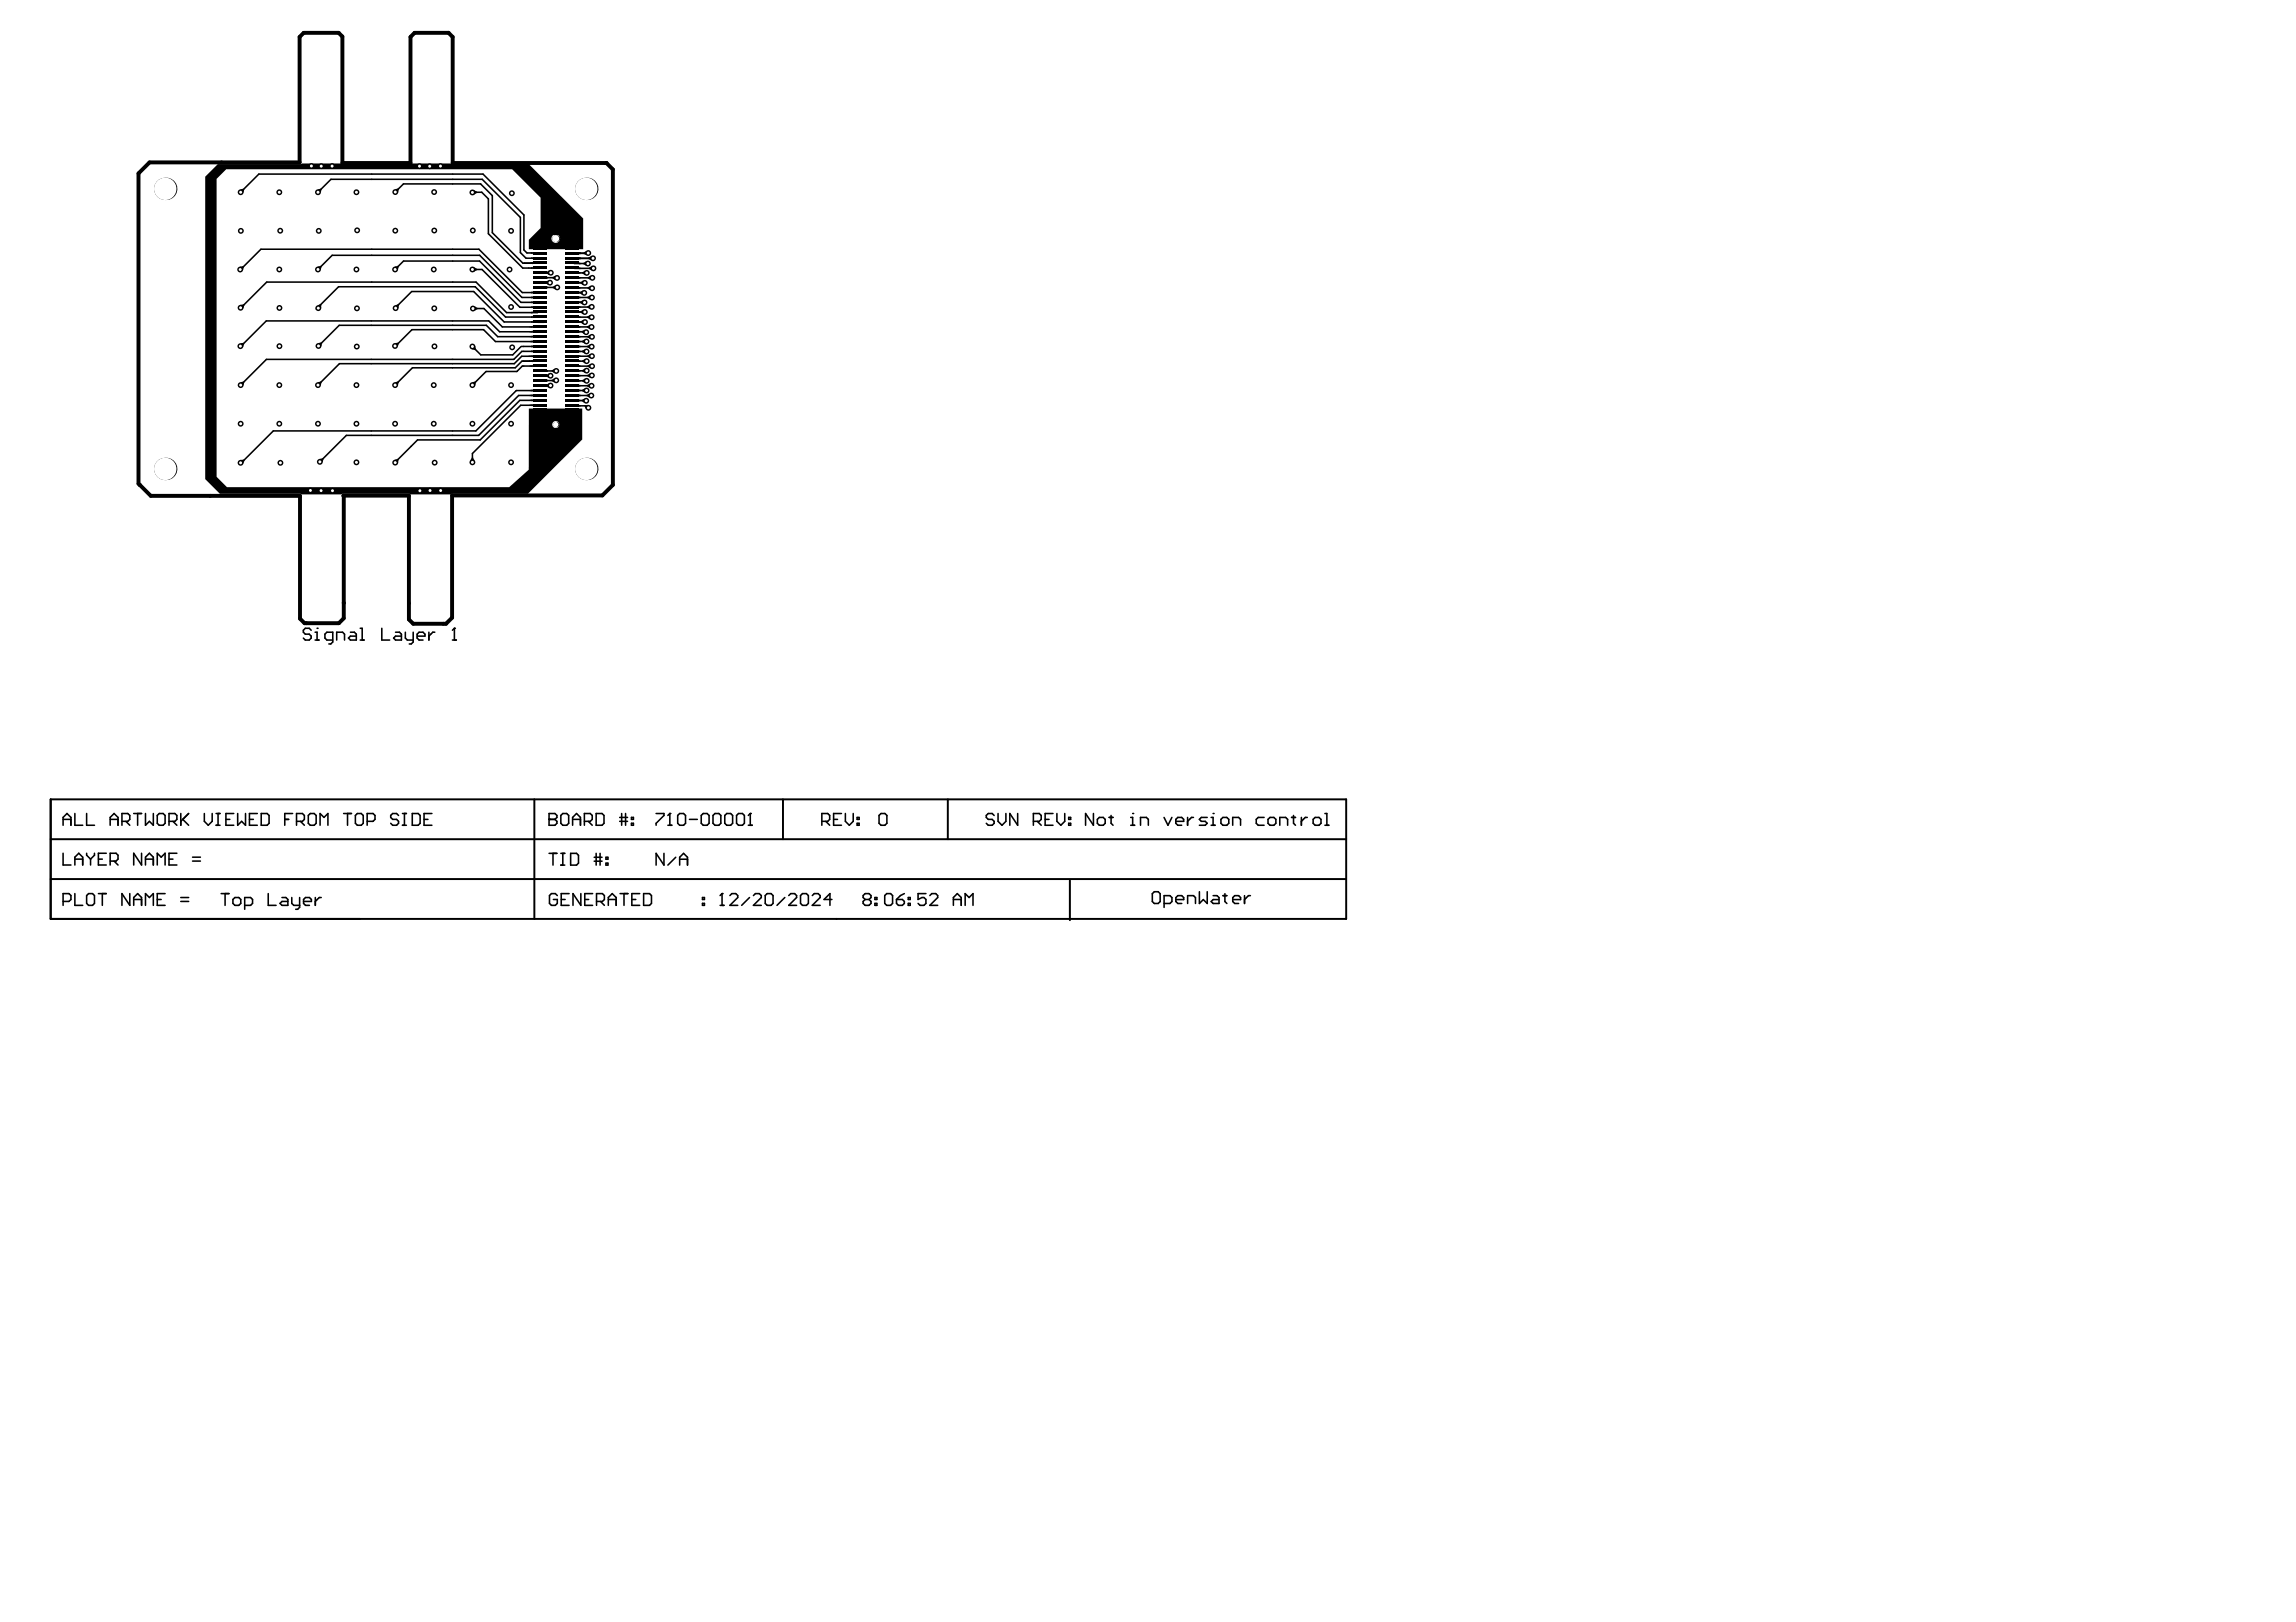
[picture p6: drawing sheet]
<svg xmlns="http://www.w3.org/2000/svg" width="297mm" height="210mm" viewBox="0 0 297 210" stroke-linecap="round" stroke-linejoin="round" font-family="sans-serif">
<path d="M17.9 22.4l1.4-1.4h19.5v-16.2l.5-.5h4.5l.5 .4v16.4h8.8v-16.3l.5-.6h4.4l.6 .6v16.3h19.9l.8 .8v40.9l-1.4 1.3h-19.4v15.8l-.8 .8h-4.2l-.6-.5v-16.1h-8.5l.1 15.9-.7 .6h-4.4l-.6-.5v-15.9h-19.3l-1.6-1.6zM78.5 21.1h.1M18.1 62.8h.1M44.5 78h.1" fill="none" stroke="#000" stroke-width=".51"/>
<path d="M74.2 33.4h2.5M76.1 32.7l-1.9 .1M6.5 108.6h167.7M6.5 113.8h167.6M6.6 103.4h167.6v15.5h-167.7zM69.1 103.4v15.5M101.3 103.4v5.2M122.6 103.4v5.2M138.4 113.9v5.2" fill="none" stroke="#000" stroke-width=".25"/>
<g fill="none" stroke="#000" stroke-width=".2">
<path d="M31.1 34.9l2.7-2.6h28.2l5.6 5.6h2M31.1 24.9l2.4-2.4h29l5.3 5.3v4.5l.4 .4 1.4 .1M31.1 39.9l3.4-3.4h27.1l3.9 4 4.1-.1M40.9 40l2.9-2.9h17.7l3.9 3.9h4.2M41.1 34.9l1.9-1.9h19.1l5.4 5.5h2.1M41.1 24.9l1.7-1.7h19.6l4.9 4.9v4.6l.7 .7h1.6M51.1 39.9l2.2-2.2h8l3.9 4h4.4M51.1 34.9l1.1-1.1h9.8l5.4 5.3h2.2M51.1 24.9l1.1-1.1h10l1.5 1.5v4.8l3.9 4h2M61.1 24.9h1.2l.9 .8v4.5l4.4 4.5h2M61.1 34.9h1.3l4.9 4.9h2.3M61.2 39.9h1.4l2.4 2.4h4.6"/>
<path d="M69.6 35.3h1.7M69.8 35.9l2.3 .1M72.1 37.2h-2.5M72.1 37.2h.1M74.2 36h.1M74.2 35.3h1.7M74.2 36h2.4M74.2 38.5h.1M74.3 39.1h1.3M74.3 37.2l2.3 .1M74.3 37.9h1.3M74.3 37.9h.1"/>
<path d="M74.3 36.6h1.4M74.3 38.5h2.3M74.3 34.7h2.5M74.3 34.1h1.8M75.6 39.1h.1M76.6 39.7h-2.3M76.6 38.5h.1M76.6 36h.1M61.1 44.8l1.1 1.1h4.1l1.1-1M67.4 44.8h2.2M69.6 41.7h.8M69.6 42.9h-5l-1.4-1.4h-28.8l-3.3 3.3"/>
<path d="M69.6 51.2h-2.5l-5.2 5.1h-17.1l-3.4 3.5M69.6 47.4h-2l-.7 .7h-4l-1.8 1.7M69.6 46.1h-2.1l-1 1h-22.6l-2.8 2.7M69.6 43.6h-5.2l-1.5-1.5h-19l-2.8 2.7M69.6 46.7h-2.1l-.8 .9h-13.3l-2.3 2.2M69.6 45.5h-2.1l-1 1h-32l-3.4 3.3M69.6 52.4h-2.2l-6.3 6.3v1.1M69.6 51.8h-2.3l-5.2 5.1h-8.1l-2.9 2.9M69.6 50.5h-2.8l-5.2 5.3h-26.2l-4.2 4.1h-.1M69.6 44.2h-5.5l-1.5-1.5h-9.3l-2.2 2.1M69.6 42.3h.1M69.6 49.9h1.6"/>
<path d="M69.6 48h2.4M69.6 48.6h1.6M72 49.2l-2.4 .1M74 41.6l1.7 .1M74 42.9l1.8 .1M74.2 51.8l1.6 .1M74.2 49.9h.1M74.2 47.4h2.4M74.2 44.8l2.4 .1M74.2 49.3h1.7M74.2 46.7h.1M74.2 45.5h1.7"/>
<path d="M74.2 52.4l.1 .1h1.4l.3 .3h.1M74.2 46.7h1.7M74.2 46.1h2.4M74.2 46.1h.1M74.2 42.3h2.3M74.2 49.9h2.3M74.3 43.6h2.3M74.3 51.2h.1M74.3 51.2h-.1M74.3 40.4h.1M74.3 40.4h1.4M74.3 51.2h2.2"/>
<path d="M74.3 41l2.3 .1M74.3 41v.1M75.7 40.4h.1M75.9 44.2h-1.7M75.9 45.5h.1M75.9 44.2h.1M75.9 50.5l-1.6 .1M75.9 49.3h.1M75.9 46.7h.1M75.9 48h-1.7M76.5 42.3h.1M76.6 48.6h-2.4"/>
<path d="M76.6 46.1h.1M76.6 47.4h.1M40.3 81.6l-.3-.3h-.5l-.3 .3v.2l.3 .3h.5l.3 .2v.3l-.3 .2h-.5l-.3-.2M40.8 82.8h.5M40.8 81.8h.2v1M41 81.3h.1M43.1 82.8h-.8l-.3-.2v-.5l.3-.3h.8v1.3l-.3 .2h-.3M43.6 82.8v-1h.7l.3 .3v.7M45.3 81.8h.5l.3 .3v.7h-.8l-.2-.2 .2-.3h.8M46.6 81.3h.3v1.5M46.6 82.8h.5M49.4 81.3v1.5h1"/>
<path d="M51.2 81.8h.5l.2 .3v.7h-.7l-.3-.2 .3-.3h.7M52.4 81.8v.8l.3 .2h.8M53.5 81.8v1.3l-.3 .2h-.3M54 82.3h1v-.2l-.3-.3h-.5l-.2 .3v.5l.2 .2h.5M55.5 81.8v1M56.2 81.8h-.2l-.5 .5M58.5 82.8h.5M58.8 81.3h.1M58.8 81.3v1.5M58.8 81.3l-.3 .3M8.2 106h1M8.2 116.7h.7l.3-.3v-.5l-.3-.3h-.7v1.6"/>
<path d="M8.2 106.8v-1l.5-.5 .5 .5v1M8.2 110.4v1.5h1M9.7 105.3v1.5h1M9.7 115.6v1.6h1M9.7 111.9v-1l.5-.5 .5 .5v1M9.7 111.2h1M11.2 105.3v1.5h1M11.2 115.9l.3-.3h.5l.2 .3v1l-.2 .3h-.5l-.3-.3zM11.2 110.4v.3l.5 .5M11.7 111.2v.7M12.2 110.4v.3l-.5 .5M12.7 115.6h1"/>
<path d="M12.7 111.2h.5M13.2 115.6v1.6M13.7 110.4h-1v1.5h1M14.3 106h1M14.3 106.8v-1l.5-.5 .5 .5v1M14.3 111.4h.7l.3-.2v-.5l-.3-.3h-.7v1.5M14.8 111.4l.5 .5M15.8 106.3h.7l.3-.3v-.5l-.3-.2h-.7v1.5M16.3 106.3l.5 .5M16.8 115.6v1.6l-1-1.6v1.6M17.3 105.3h1M17.3 116.4h1"/>
<path d="M17.3 117.2v-1.1l.5-.5 .5 .5v1.1M17.8 105.3v1.5M18.3 110.4v1.5l-1-1.5v1.5M18.8 105.3v1.5l.5-.5 .5 .5v-1.5M18.8 111.9v-1l.5-.5 .5 .5v1M18.8 117.2v-1.6l.5 .5 .5-.5v1.6M18.8 111.2h1M20.3 105.5l.3-.2h.5l.3 .2v1l-.3 .3h-.5l-.3-.3zM20.3 116.4h.6M20.3 111.9v-1.5l.6 .5 .5-.5v1.5M21.4 115.6h-1.1v1.6h1.1M21.9 106.3h.7l.3-.3v-.5l-.3-.2h-.7v1.5"/>
<path d="M21.9 111.2h.5M22.4 106.3l.5 .5M22.9 110.4h-1v1.5h1M23.4 116.1h1M23.4 116.7h1M23.4 105.3v1.5M23.6 106l.8 .8M24.4 105.3l-1 1M24.9 111.4h1M24.9 110.9h1M26.4 105.3v1l.5 .5 .6-.5v-1M28 106.8h.5"/>
<path d="M28 105.3h.5M28.2 105.3v1.5M28.6 115.6h1M29.1 115.6v1.6M29.2 106h.5M30.1 116.4l.3-.3h.5l.2 .3v.5l-.2 .3h-.5l-.3-.3zM30.2 105.3h-1v1.5h1M30.7 105.3v1.5l.6-.5 .5 .5v-1.5M31.7 117.2h.7l.3-.3v-.5l-.3-.3h-.7v1.6M32.3 106h.5M33.3 105.3h-1v1.5h1M33.8 105.3h.8l.2 .2v1l-.2 .3h-.8z"/>
<path d="M34.7 115.6v1.6h1M36.5 116.1h.5l.2 .3v.8h-.7l-.3-.3 .3-.2h.7M36.8 106h.5M37.7 116.1v.8l.3 .3h.8M37.9 105.3h-1.1v1.5M38.4 106.3h.7l.3-.3v-.5l-.3-.2h-.7v1.5M38.8 116.1v1.3l-.3 .3h-.2M38.9 106.3l.5 .5M39.3 116.7h1v-.3l-.3-.3h-.5l-.2 .3v.5l.2 .3h.5M39.9 105.5l.2-.2h.5l.3 .2v1l-.3 .3h-.5l-.2-.3zM40.8 116.1v1.1M41.4 106.8v-1.5l.5 .5 .5-.5v1.5"/>
<path d="M41.6 116.1h-.3l-.5 .6M44.5 105.3h1M45 105.3v1.5M46 105.5l.2-.2h.5l.3 .2v1l-.3 .3h-.5l-.2-.3zM47.5 106.3h.8l.2-.3v-.5l-.2-.2h-.8v1.5M51.6 105.5l-.3-.2h-.5l-.3 .2v.3l.3 .2h.5l.3 .3v.2l-.3 .3h-.5l-.3-.3M52.1 106.8h.5M52.1 105.3h.5M52.3 105.3v1.5M53.3 105.3h.8l.3 .2v1l-.3 .3h-.8zM54.9 106h.5M55.9 105.3h-1v1.5h1"/>
<path d="M71 106h.1M71 105.3h.8l.2 .2v.3l-.2 .2 .2 .3v.2l-.2 .3h-.8zM71 106h.8M71 110.4h1M71.5 110.4v1.6M72.1 115.9l-.3-.3h-.5l-.2 .3v1l.2 .3h.5l.3-.3v-.5h-.5M72.6 105.5l.2-.2h.5l.3 .2v1l-.3 .3h-.5l-.2-.3zM72.6 112h.5M72.6 110.4h.5M72.6 116.4h.5M72.8 110.4v1.6M73.6 115.6h-1v1.6h1"/>
<path d="M73.8 110.4h.8l.2 .3v1l-.2 .3h-.8zM74.1 106h1M74.1 106.8v-1l.5-.5 .5 .5v1M75.1 115.6v1.6l-1-1.6v1.6M75.6 106.3h.8l.2-.3v-.5l-.2-.2h-.8v1.5M75.7 116.4h.5M76.1 106.3l.5 .5M76.7 115.6h-1v1.6h1M76.9 110.9h1M76.9 111.4h1M77.1 105.3h.8l.2 .2v1l-.2 .3h-.8zM77.1 110.4v1.6"/>
<path d="M77.2 116.7h.7l.3-.3v-.5l-.3-.3h-.7v1.6M77.6 110.4v1.6M77.7 116.7l.5 .5M78.4 111.7h.2v.3h-.2zM78.4 110.9h.2v.3h-.2zM78.7 116.4h1M78.7 117.2v-1.1l.5-.5 .5 .5v1.1M80.2 105.8h1M80.2 106.3h1M80.2 115.6h1M80.4 105.3v1.5M80.7 115.6v1.6"/>
<path d="M80.9 105.3v1.5M81.7 106.5h.2v.3h-.2zM81.7 105.8h.2v.2h-.2zM81.7 116.4h.6M82.8 115.6h-1.1v1.6h1.1M83.3 115.6h.7l.3 .3v1l-.3 .3h-.7zM84.9 105.3h1v.2l-1 1v.3M85.9 110.4v1.6l-1-1.6v1.6M86.4 106.8h.5M86.7 105.3h.1M86.7 105.3v1.5M86.7 105.3l-.3 .2"/>
<path d="M87.4 110.9l-1 1.1M87.7 105.5l.2-.2h.5l.3 .2v1l-.3 .3h-.5l-.2-.3zM87.9 111.2h1M87.9 112v-1.1l.5-.5 .5 .5v1.1M89.2 106h1M90.7 105.5l.3-.2h.5l.2 .2v1l-.2 .3h-.5l-.3-.3zM90.9 116.9h.2v.3h-.2zM90.9 116.1h.2v.3h-.2zM92.2 105.5l.3-.2h.5l.3 .2v1l-.3 .3h-.5l-.3-.3zM93.2 117.2h.5M93.4 115.6h.1M93.4 115.6v1.6"/>
<path d="M93.4 115.6l-.2 .3M93.8 105.5l.2-.2h.5l.3 .2v1l-.3 .3h-.5l-.2-.3zM94.4 115.9l.3-.3h.5l.2 .3v.2l-1 1.1h1M95.3 105.5l.2-.2h.6l.2 .2v1l-.2 .3h-.6l-.2-.3zM96.8 106.8h.5M97 116.1l-1 1.1M97.1 105.3h.1M97.1 105.3v1.5M97.1 105.3l-.3 .2M97.5 115.9l.2-.3h.5l.3 .3v.2l-1 1.1h1M99 115.9l.3-.3h.5l.2 .3v1l-.2 .3h-.5l-.3-.3zM101.5 116.1l-1 1.1"/>
<path d="M102 115.9l.3-.3h.5l.3 .3v.2l-1.1 1.1h1.1M103.6 115.9l.2-.3h.5l.3 .3v1l-.3 .3h-.5l-.2-.3zM105.1 115.9l.2-.3h.5l.3 .3v.2l-1 1.1h1M106.3 106.3h.8l.2-.3v-.5l-.2-.2h-.8v1.5M106.8 106.3l.5 .5M107.6 116.4h-1l.8-.8v1.6M107.8 106h.6M108.9 105.3h-1.1v1.5h1.1M109.4 105.3v1l.5 .5 .5-.5v-1M110.9 106.5h.2v.3h-.2zM110.9 105.8h.2v.2h-.2zM111.9 116.4l-.2-.3v-.2l.2-.3h.5l.3 .3v.2l-.3 .3"/>
<path d="M111.9 116.4l-.2 .3v.2l.2 .3h.5l.3-.3v-.2l-.3-.3M111.9 116.4h.5M113.2 116.9h.2v.3h-.2zM113.2 116.1h.2v.3h-.2zM113.7 105.5l.3-.2h.5l.2 .2v1l-.2 .3h-.5l-.3-.3zM114.5 115.9l.2-.3h.5l.3 .3v1l-.3 .3h-.5l-.2-.3zM116 116.4h.7l.3 .3v.2l-.3 .3h-.5l-.2-.3zM117 115.6l-.5 .3-.5 .5M117.5 116.9h.3v.3h-.3zM117.5 116.1h.3v.3h-.3zM119.8 115.6h-1v.8l.5-.3h.2l.3 .3v.5l-.3 .3h-.5l-.2-.3M120.3 115.9l.2-.3h.6l.2 .3v.2l-1 1.1h1"/>
<path d="M123.3 116.4h1.1M123.3 117.2v-1.1l.5-.5 .6 .5v1.1M124.9 117.2v-1.6l.5 .5 .5-.5v1.6M128.6 105.5l-.2-.2h-.5l-.3 .2v.3l.3 .2h.5l.2 .3v.2l-.2 .3h-.5l-.3-.3M129.1 105.3v1l.5 .5 .5-.5v-1M131.7 105.3v1.5l-1.1-1.5v1.5M133.7 106.3h.8l.2-.3v-.5l-.2-.2h-.8v1.5M134.2 106.3l.5 .5M135.2 106h.5M136.2 105.3h-1v1.5h1M136.7 105.3v1l.5 .5 .5-.5v-1M138.3 106.5h.2v.3h-.2z"/>
<path d="M138.3 105.8h.2v.2h-.2zM141.5 105.3v1.5l-1.1-1.5v1.5M142 106l.2-.2h.5l.3 .2v.5l-.3 .3h-.5l-.2-.3zM143.5 105.8h.5M143.7 105.5v1l.3 .3M146.3 106.8h.5M146.3 105.8h.2v1M146.5 105.3h.1M147.6 106.8v-1h.7l.3 .2v.8M149.3 115.4h.5l.3 .3v1l-.3 .2h-.5l-.2-.2v-1zM150.6 105.8l.5 1 .5-1M150.6 116.9h.8l.2-.2v-.5l-.2-.3h-.8v1.5"/>
<path d="M152.1 106.3h1v-.3l-.2-.2h-.5l-.3 .2v.5l.3 .3h.5M152.1 116.4h1v-.2l-.2-.3h-.5l-.3 .3v.5l.3 .2h.5M153.6 105.8v1M153.6 116.9v-1h.8l.3 .3v.7M154.4 105.8h-.3l-.5 .5M155.2 115.4v1.5l.5-.5 .5 .5v-1.5M156.2 105.8h-.8l-.2 .2 .2 .3h.5l.3 .2-.3 .3h-.7M156.7 106.8h.5M156.7 105.8h.2v1M156.9 105.3h.1M156.9 115.9h.6l.2 .3v.7h-.8l-.2-.2 .2-.3h.8M158.2 105.8h.5l.3 .2v.5l-.3 .3h-.5l-.2-.3v-.5z"/>
<path d="M158.2 115.9h.5M158.5 115.7v1l.2 .2M159.5 106.8v-1h.7l.3 .2v.8M159.5 116.4h1v-.2l-.3-.3h-.5l-.2 .3v.5l.2 .2h.5M161 115.9v1M161.8 115.9h-.3l-.5 .5M163.5 105.8h-.7l-.3 .2v.5l.3 .3h.7M164 106l.3-.2h.5l.3 .2v.5l-.3 .3h-.5l-.3-.3zM165.6 106.8v-1h.7l.3 .2v.8M167.1 105.8h.5M167.3 105.5v1l.3 .3M168.4 105.8v1"/>
<path d="M169.1 105.8h-.2l-.5 .5M169.9 106l.2-.2h.5l.3 .2v.5l-.3 .3h-.5l-.2-.3zM171.4 106.8h.5M171.4 105.3h.3v1.5"/>
</g>
<g fill="#000">
<path d="M31 34.5l.5-.1 .1 .2-.2 .4zM31.1 24.5l.4-.1 .1 .1-.1 .4zM31.1 39.4h.4l.1 .1-.1 .4zM41.1 39.5l.3-.2 .2 .1v.5zM41.1 24.5l.4-.1 .1 .1-.1 .4zM41.1 34.5l.4-.1 .1 .1-.1 .4zM51.1 34.5l.4-.1 .1 .1-.1 .4zM51.1 24.5l.4-.1 .1 .1-.1 .4zM51.1 39.5l.4-.1 .1 .1v.4zM61.3 34.6l.4 .2v.2l-.4 .2zM61.3 24.6l.4 .2v.2l-.3 .2zM68.7 33.3l.2-.1v.4l-.2-.1z"/>
<path d="M68.7 34l.2-.1v.3h-.2zM68.7 37.8l.2-.1v.3h-.2zM68.7 38.4l.2-.1v.3h-.2zM68.7 39l.2-.1v.4l-.2-.1zM68.7 39.7l.2-.1v.3h-.2zM68.7 32.6h.2v.3l-.2-.1zM68.7 34.6l.2-.1v.3h-.2zM70.5 36.5l.4-.2v.6l-.4-.3zM70.7 35.2l.3-.2v.6l-.3-.2zM70.7 36.5h.1l-.1 .2zM70.7 35.1l.2 .1v.2l-.2 .1zM70.7 35.8h.2v.2l-.2 .1z"/>
<path d="M70.7 37l.2 .1v.2l-.2 .1zM71.5 35.8l.4-.1-.1 .6-.3-.3zM71.5 37.1l.4-.2v.6l-.4-.2zM75 37.8l.4-.2-.1 .6-.3-.2zM75 39l.4-.2v.6l-.4-.2zM75.1 36.5l.3-.2v.6l-.3-.2zM74.9 33.9l.2 .1v.2h-.2zM74.9 34.5l.2 .1v.2h-.2zM74.9 35.1l.2 .1v.2l-.2 .1zM74.9 35.8l.2 .1v.2h-.2zM74.9 36.4l.2 .1v.2h-.2zM74.9 37.1l.2 .1v.2h-.2z"/>
<path d="M74.9 37.7l.2 .1v.2h-.2zM74.9 38.3l.2 .1v.2h-.2zM74.9 38.9l.2 .1v.2l-.2 .1zM74.9 39.6h.2v.2l-.2 .1zM74.9 32.6h.2v.3h-.2zM74.9 33.2l.2 .1v.3h-.2zM75.3 35.2l.4-.2v.6l-.4-.2zM75.5 34l.3-.2v.6l-.3-.2zM75.5 32.6l.4-.2v.7l-.4-.2zM76 39.6l.3-.2v.6l-.3-.2zM76 38.4l.4-.2-.1 .6-.3-.2zM76 37.2l.4-.2v.6l-.4-.2z"/>
<path d="M76 35.9l.4-.2v.6l-.4-.2zM76.1 33.3l.4-.2v.6l-.4-.1zM76.2 34.6l.3-.2v.6l-.3-.2zM31.1 44.4l.4-.1 .1 .2-.1 .4zM31.1 49.5l.4-.2 .1 .2-.1 .4zM31.1 59.5l.4-.1 .1 .2-.1 .4zM41.1 49.5l.4-.2 .1 .2-.1 .4zM41.2 44.4l.4-.1 .1 .1-.1 .4zM41.3 59.4l.4-.1 .2 .1-.1 .4zM51.1 59.5l.3-.1 .2 .1-.1 .4zM51.1 49.5l.4-.2 .1 .2-.1 .4zM51.1 44.4l.4-.1 .1 .2-.1 .4z"/>
<path d="M61 59.2h.2l.2 .4h-.6zM61.1 45.2l.4-.4 .1 .4-.1 .1zM61.1 49.5l.4-.2 .1 .2-.1 .4zM61.4 39.6l.4 .2v.2l-.4 .2zM68.7 40.4l.2-.1v.2l-.2 .1zM68.7 40.9l.2-.1v.4l-.2-.1zM68.7 41.6l.2-.1v.3h-.2zM68.7 42.2l.2-.1v.3h-.2zM68.7 42.8l.2-.1v.4l-.2-.1zM68.7 43.5l.2-.1v.3h-.2zM68.7 44.1l.2-.1v.3h-.2zM68.7 44.7l.2-.1v.4l-.2-.1z"/>
<path d="M68.7 45.4l.2-.1v.3h-.2zM68.7 46l.2-.1v.3h-.2zM68.7 46.6l.2-.1v.4l-.2-.1zM68.7 47.3l.2-.1v.3h-.2zM68.7 50.4l.2-.1v.4l-.2-.1zM68.7 51.1l.2-.1v.3h-.2zM68.7 51.7l.2-.1v.4l-.2-.1zM68.7 52.3l.2-.1v.4l-.2-.1zM70.6 49.8l.4-.2v.6l-.4-.2zM70.6 48.5l.4-.2v.6l-.4-.2zM70.7 47.8l.2 .1v.2l-.2 .1zM70.7 48.4l.2 .1v.2l-.2 .1z"/>
<path d="M70.7 49.1h.2v.2l-.2 .1zM70.7 49.7l.2 .1v.2l-.2 .1zM71.4 49.1l.3-.2v.6l-.3-.2zM71.4 47.9l.3-.2v.6l-.3-.2zM75.1 40.3l.3-.2v.6l-.3-.2zM75.1 41.6l.4-.2-.1 .6-.3-.2zM74.9 40.2l.2 .1v.2h-.2zM74.9 40.8l.2 .1v.2l-.2 .1zM74.9 41.5l.2 .1v.2h-.2zM74.9 42.1l.2 .1v.2h-.2zM74.9 42.7l.2 .1v.2l-.2 .1zM74.9 43.4l.2 .1v.2h-.2z"/>
<path d="M74.9 44l.2 .1v.2h-.2zM74.9 44.6l.2 .1v.2l-.2 .1zM74.9 45.3l.2 .1v.2h-.2zM74.9 45.9l.2 .1v.2h-.2zM74.9 46.5l.2 .1v.2l-.2 .1zM74.9 47.2l.2 .1v.2h-.2zM74.9 47.8l.2 .1v.2l-.2 .1zM74.9 48.4l.2 .1v.2l-.2 .1zM74.9 49.1l.2 .1v.2h-.2zM74.9 49.7l.2 .1v.2l-.2 .1zM74.9 50.3l.2 .1v.2l-.2 .1zM74.9 51l.2 .1v.2h-.2z"/>
<path d="M74.9 51.6l.2 .1v.2l-.2 .1zM74.9 52.3l.2 .1v.2h-.2zM75.3 51.7l.3-.2v.7l-.4-.3zM75.3 42.8l.3-.1v.6l-.4-.3zM75.3 44.1l.3-.2 .1 .6-.4-.2zM75.3 50.4l.4-.2v.6l-.4-.2zM75.3 45.4l.4-.2v.6l-.4-.2zM75.3 47.9l.4-.2v.6l-.4-.2zM75.3 46.6l.4-.2v.6l-.4-.2zM75.3 49.2l.4-.2v.6l-.4-.2zM75.8 52.4h.3l-.3 .5-.2-.3zM75.9 51.1l.4-.2v.6l-.4-.2z"/>
<path d="M75.9 49.8l.4-.2v.6l-.4-.2zM75.9 42.2l.4-.2v.6l-.4-.2zM76 40.9l.3-.2v.7l-.3-.3zM76 44.7l.3-.1v.6l-.3-.3zM76 48.5l.3-.2 .1 .6-.4-.2zM76 46l.3-.2 .1 .6-.4-.2zM76 43.5l.4-.2-.1 .6-.3-.2zM76 47.3l.4-.2v.6l-.4-.2z"/>
<path d="M26.6 22.9l1.6-1.7h10.7h.2h5h.2h8.7h.2h15.2l7 7.1v4h-7v-1.3l1.5-1.5v-3.9l-3.6-3.7h-37l-1.3 1.2v38.6l1.4 1.3h36.5l2.5-2.2v-7.9h6.9v4l-7 7h-9.9l-.1 .1h-5.2l-.2-.1h-8.6l-.1 .1-15.7-.1-1.9-1.9zM71.3 30.9a.6 .6 0 0 0 1.2 0 .6 .6 0 0 0-1.2 0zM71.4 54.9a.5 .5 0 0 0 1 0 .5 .5 0 0 0-1 0z"/>
<circle cx="75.7" cy="41.7" r=".38"/>
</g>
<g fill="none" stroke="#000" stroke-width=".13">
<path d="M69.6 35.3h.1M69.6 36.6h1.6M74.2 37.2h.1M74.2 34.1h.1M74.2 34.7h.1M74.2 36h.1M74.2 35.3h.1M74.2 38.5h.1M74.3 39.7l-.1 .1M69.6 49.3h.1M69.6 49.9h.1M69.6 48h.1"/>
<path d="M69.6 48.6h.1M74.2 51.2h.1M74.2 50.5l.1 .1M74.2 43.6h.1M74.2 42.3h.1M74.2 41l.1 .1"/>
</g>
<path d="M74.2 32.8h.1M74.2 33.4h.1" fill="none" stroke="#000" stroke-width=".15"/>
<circle cx="75.7" cy="41.7" r=".19" fill="#fff"/>
<circle cx="75.7" cy="40.4" r=".38" fill="#000"/>
<circle cx="75.7" cy="40.4" r=".19" fill="#fff"/>
<circle cx="75.6" cy="39.1" r=".38" fill="#000"/>
<circle cx="75.6" cy="39.1" r=".19" fill="#fff"/>
<circle cx="75.6" cy="37.9" r=".38" fill="#000"/>
<circle cx="75.6" cy="37.9" r=".19" fill="#fff"/>
<circle cx="75.7" cy="36.6" r=".38" fill="#000"/>
<circle cx="75.7" cy="36.6" r=".19" fill="#fff"/>
<circle cx="71.2" cy="36.6" r=".38" fill="#000"/>
<circle cx="71.2" cy="36.6" r=".19" fill="#fff"/>
<circle cx="72.1" cy="36" r=".38" fill="#000"/>
<circle cx="72.1" cy="36" r=".19" fill="#fff"/>
<circle cx="72.1" cy="37.2" r=".38" fill="#000"/>
<circle cx="72.1" cy="37.2" r=".19" fill="#fff"/>
<circle cx="40.2" cy="63.5" r=".38" fill="#000"/>
<circle cx="40.2" cy="63.5" r=".19" fill="#fff"/>
<circle cx="57" cy="63.5" r=".38" fill="#000"/>
<circle cx="57" cy="63.5" r=".19" fill="#fff"/>
<circle cx="55.6" cy="63.5" r=".38" fill="#000"/>
<circle cx="55.6" cy="63.5" r=".19" fill="#fff"/>
<circle cx="54.3" cy="63.5" r=".38" fill="#000"/>
<circle cx="54.3" cy="63.5" r=".19" fill="#fff"/>
<circle cx="43" cy="63.5" r=".38" fill="#000"/>
<circle cx="43" cy="63.5" r=".19" fill="#fff"/>
<circle cx="41.5" cy="63.5" r=".38" fill="#000"/>
<circle cx="41.5" cy="63.5" r=".19" fill="#fff"/>
<circle cx="57" cy="21.5" r=".38" fill="#000"/>
<circle cx="57" cy="21.5" r=".19" fill="#fff"/>
<circle cx="55.6" cy="21.5" r=".38" fill="#000"/>
<circle cx="55.6" cy="21.5" r=".19" fill="#fff"/>
<circle cx="54.3" cy="21.5" r=".38" fill="#000"/>
<circle cx="54.3" cy="21.5" r=".19" fill="#fff"/>
<circle cx="43" cy="21.5" r=".38" fill="#000"/>
<circle cx="43" cy="21.5" r=".19" fill="#fff"/>
<circle cx="41.6" cy="21.5" r=".38" fill="#000"/>
<circle cx="41.6" cy="21.5" r=".19" fill="#fff"/>
<circle cx="40.3" cy="21.5" r=".38" fill="#000"/>
<circle cx="40.3" cy="21.5" r=".19" fill="#fff"/>
<circle cx="76.6" cy="36" r=".38" fill="#000"/>
<circle cx="76.6" cy="36" r=".19" fill="#fff"/>
<circle cx="72" cy="49.2" r=".38" fill="#000"/>
<circle cx="72" cy="49.2" r=".19" fill="#fff"/>
<circle cx="72" cy="48" r=".38" fill="#000"/>
<circle cx="72" cy="48" r=".19" fill="#fff"/>
<circle cx="75.8" cy="51.9" r=".38" fill="#000"/>
<circle cx="75.8" cy="51.9" r=".19" fill="#fff"/>
<circle cx="76.5" cy="51.2" r=".38" fill="#000"/>
<circle cx="76.5" cy="51.2" r=".19" fill="#fff"/>
<circle cx="76.5" cy="49.9" r=".38" fill="#000"/>
<circle cx="76.5" cy="49.9" r=".19" fill="#fff"/>
<circle cx="76.6" cy="48.6" r=".38" fill="#000"/>
<circle cx="76.6" cy="48.6" r=".19" fill="#fff"/>
<circle cx="76.6" cy="47.4" r=".38" fill="#000"/>
<circle cx="76.6" cy="47.4" r=".19" fill="#fff"/>
<circle cx="76.6" cy="46.1" r=".38" fill="#000"/>
<circle cx="76.6" cy="46.1" r=".19" fill="#fff"/>
<circle cx="76.6" cy="44.9" r=".38" fill="#000"/>
<circle cx="76.6" cy="44.9" r=".19" fill="#fff"/>
<circle cx="76.6" cy="43.6" r=".38" fill="#000"/>
<circle cx="76.6" cy="43.6" r=".19" fill="#fff"/>
<circle cx="76.5" cy="42.3" r=".38" fill="#000"/>
<circle cx="76.5" cy="42.3" r=".19" fill="#fff"/>
<circle cx="76.6" cy="41.1" r=".38" fill="#000"/>
<circle cx="76.6" cy="41.1" r=".19" fill="#fff"/>
<circle cx="76.6" cy="39.7" r=".38" fill="#000"/>
<circle cx="76.6" cy="39.7" r=".19" fill="#fff"/>
<circle cx="76.6" cy="37.3" r=".38" fill="#000"/>
<circle cx="76.6" cy="37.3" r=".19" fill="#fff"/>
<circle cx="76.6" cy="38.5" r=".38" fill="#000"/>
<circle cx="76.6" cy="38.5" r=".19" fill="#fff"/>
<circle cx="65.9" cy="34.9" r=".38" fill="#000"/>
<circle cx="65.9" cy="34.9" r=".19" fill="#fff"/>
<circle cx="61.1" cy="44.8" r=".38" fill="#000"/>
<circle cx="61.1" cy="44.8" r=".19" fill="#fff"/>
<circle cx="66.1" cy="39.7" r=".38" fill="#000"/>
<circle cx="66.1" cy="39.7" r=".19" fill="#fff"/>
<circle cx="31.1" cy="49.8" r=".38" fill="#000"/>
<circle cx="31.1" cy="49.8" r=".19" fill="#fff"/>
<circle cx="36.1" cy="49.8" r=".38" fill="#000"/>
<circle cx="36.1" cy="49.8" r=".19" fill="#fff"/>
<circle cx="41.1" cy="49.8" r=".38" fill="#000"/>
<circle cx="41.1" cy="49.8" r=".19" fill="#fff"/>
<circle cx="46.1" cy="49.8" r=".38" fill="#000"/>
<circle cx="46.1" cy="49.8" r=".19" fill="#fff"/>
<circle cx="51.1" cy="49.8" r=".38" fill="#000"/>
<circle cx="51.1" cy="49.8" r=".19" fill="#fff"/>
<circle cx="56.1" cy="49.8" r=".38" fill="#000"/>
<circle cx="56.1" cy="49.8" r=".19" fill="#fff"/>
<circle cx="61.1" cy="49.8" r=".38" fill="#000"/>
<circle cx="61.1" cy="49.8" r=".19" fill="#fff"/>
<circle cx="66.1" cy="49.8" r=".38" fill="#000"/>
<circle cx="66.1" cy="49.8" r=".19" fill="#fff"/>
<circle cx="31.1" cy="54.8" r=".38" fill="#000"/>
<circle cx="31.1" cy="54.8" r=".19" fill="#fff"/>
<circle cx="36.1" cy="54.8" r=".38" fill="#000"/>
<circle cx="36.1" cy="54.8" r=".19" fill="#fff"/>
<circle cx="41.1" cy="54.8" r=".38" fill="#000"/>
<circle cx="41.1" cy="54.8" r=".19" fill="#fff"/>
<circle cx="46.1" cy="54.8" r=".38" fill="#000"/>
<circle cx="46.1" cy="54.8" r=".19" fill="#fff"/>
<circle cx="51.1" cy="54.8" r=".38" fill="#000"/>
<circle cx="51.1" cy="54.8" r=".19" fill="#fff"/>
<circle cx="56.1" cy="54.8" r=".38" fill="#000"/>
<circle cx="56.1" cy="54.8" r=".19" fill="#fff"/>
<circle cx="66.1" cy="54.8" r=".38" fill="#000"/>
<circle cx="66.1" cy="54.8" r=".19" fill="#fff"/>
<circle cx="61.1" cy="54.8" r=".38" fill="#000"/>
<circle cx="61.1" cy="54.8" r=".19" fill="#fff"/>
<circle cx="71.2" cy="48.6" r=".38" fill="#000"/>
<circle cx="71.2" cy="48.6" r=".19" fill="#fff"/>
<circle cx="71.2" cy="49.9" r=".38" fill="#000"/>
<circle cx="71.2" cy="49.9" r=".19" fill="#fff"/>
<circle cx="76.1" cy="52.8" r=".38" fill="#000"/>
<circle cx="76.1" cy="52.8" r=".19" fill="#fff"/>
<circle cx="75.9" cy="50.5" r=".38" fill="#000"/>
<circle cx="75.9" cy="50.5" r=".19" fill="#fff"/>
<circle cx="75.9" cy="48" r=".38" fill="#000"/>
<circle cx="75.9" cy="48" r=".19" fill="#fff"/>
<circle cx="75.9" cy="49.3" r=".38" fill="#000"/>
<circle cx="75.9" cy="49.3" r=".19" fill="#fff"/>
<circle cx="75.9" cy="45.5" r=".38" fill="#000"/>
<circle cx="75.9" cy="45.5" r=".19" fill="#fff"/>
<circle cx="75.9" cy="46.7" r=".38" fill="#000"/>
<circle cx="75.9" cy="46.7" r=".19" fill="#fff"/>
<circle cx="66.1" cy="59.8" r=".38" fill="#000"/>
<circle cx="66.1" cy="59.8" r=".19" fill="#fff"/>
<circle cx="61.1" cy="59.8" r=".38" fill="#000"/>
<circle cx="61.1" cy="59.8" r=".19" fill="#fff"/>
<circle cx="46.1" cy="59.8" r=".38" fill="#000"/>
<circle cx="46.1" cy="59.8" r=".19" fill="#fff"/>
<circle cx="31.1" cy="59.9" r=".38" fill="#000"/>
<circle cx="31.1" cy="59.9" r=".19" fill="#fff"/>
<circle cx="41.4" cy="59.8" r=".38" fill="#000"/>
<circle cx="41.4" cy="59.8" r=".19" fill="#fff"/>
<circle cx="36.3" cy="59.9" r=".38" fill="#000"/>
<circle cx="36.3" cy="59.9" r=".19" fill="#fff"/>
<circle cx="51.1" cy="59.9" r=".38" fill="#000"/>
<circle cx="51.1" cy="59.9" r=".19" fill="#fff"/>
<circle cx="56.2" cy="59.9" r=".38" fill="#000"/>
<circle cx="56.2" cy="59.9" r=".19" fill="#fff"/>
<circle cx="36.2" cy="44.8" r=".38" fill="#000"/>
<circle cx="36.2" cy="44.8" r=".19" fill="#fff"/>
<circle cx="46.2" cy="44.8" r=".38" fill="#000"/>
<circle cx="46.2" cy="44.8" r=".19" fill="#fff"/>
<circle cx="56.2" cy="44.8" r=".38" fill="#000"/>
<circle cx="56.2" cy="44.8" r=".19" fill="#fff"/>
<circle cx="66.3" cy="45" r=".38" fill="#000"/>
<circle cx="66.3" cy="45" r=".19" fill="#fff"/>
<circle cx="51.1" cy="44.8" r=".38" fill="#000"/>
<circle cx="51.1" cy="44.8" r=".19" fill="#fff"/>
<circle cx="41.2" cy="44.8" r=".38" fill="#000"/>
<circle cx="41.2" cy="44.8" r=".19" fill="#fff"/>
<circle cx="31.1" cy="44.8" r=".38" fill="#000"/>
<circle cx="31.1" cy="44.8" r=".19" fill="#fff"/>
<circle cx="75.9" cy="44.2" r=".38" fill="#000"/>
<circle cx="75.9" cy="44.2" r=".19" fill="#fff"/>
<circle cx="75.8" cy="43" r=".38" fill="#000"/>
<circle cx="75.8" cy="43" r=".19" fill="#fff"/>
<circle cx="56.2" cy="39.9" r=".38" fill="#000"/>
<circle cx="56.2" cy="39.9" r=".19" fill="#fff"/>
<circle cx="46.2" cy="39.9" r=".38" fill="#000"/>
<circle cx="46.2" cy="39.9" r=".19" fill="#fff"/>
<circle cx="36.2" cy="39.9" r=".38" fill="#000"/>
<circle cx="36.2" cy="39.9" r=".19" fill="#fff"/>
<circle cx="61.2" cy="39.9" r=".38" fill="#000"/>
<circle cx="61.2" cy="39.9" r=".19" fill="#fff"/>
<circle cx="51.2" cy="39.9" r=".38" fill="#000"/>
<circle cx="51.2" cy="39.9" r=".19" fill="#fff"/>
<circle cx="41.2" cy="39.9" r=".38" fill="#000"/>
<circle cx="41.2" cy="39.9" r=".19" fill="#fff"/>
<circle cx="31.1" cy="39.8" r=".38" fill="#000"/>
<circle cx="31.1" cy="39.8" r=".19" fill="#fff"/>
<circle cx="56.1" cy="34.9" r=".38" fill="#000"/>
<circle cx="56.1" cy="34.9" r=".19" fill="#fff"/>
<circle cx="46.1" cy="34.9" r=".38" fill="#000"/>
<circle cx="46.1" cy="34.9" r=".19" fill="#fff"/>
<circle cx="41.1" cy="34.9" r=".38" fill="#000"/>
<circle cx="41.1" cy="34.9" r=".19" fill="#fff"/>
<circle cx="36.1" cy="34.9" r=".38" fill="#000"/>
<circle cx="36.1" cy="34.9" r=".19" fill="#fff"/>
<circle cx="61.1" cy="34.9" r=".38" fill="#000"/>
<circle cx="61.1" cy="34.9" r=".19" fill="#fff"/>
<circle cx="51.1" cy="34.9" r=".38" fill="#000"/>
<circle cx="51.1" cy="34.9" r=".19" fill="#fff"/>
<circle cx="31.1" cy="34.9" r=".38" fill="#000"/>
<circle cx="31.1" cy="34.9" r=".19" fill="#fff"/>
<circle cx="36.3" cy="29.9" r=".38" fill="#000"/>
<circle cx="36.3" cy="29.9" r=".19" fill="#fff"/>
<circle cx="56.2" cy="29.8" r=".38" fill="#000"/>
<circle cx="56.2" cy="29.8" r=".19" fill="#fff"/>
<circle cx="46.2" cy="29.8" r=".38" fill="#000"/>
<circle cx="46.2" cy="29.8" r=".19" fill="#fff"/>
<circle cx="66.1" cy="29.9" r=".38" fill="#000"/>
<circle cx="66.1" cy="29.9" r=".19" fill="#fff"/>
<circle cx="75.9" cy="35.3" r=".38" fill="#000"/>
<circle cx="75.9" cy="35.3" r=".19" fill="#fff"/>
<circle cx="71.3" cy="35.3" r=".38" fill="#000"/>
<circle cx="71.3" cy="35.3" r=".19" fill="#fff"/>
<circle cx="31.2" cy="29.9" r=".38" fill="#000"/>
<circle cx="31.2" cy="29.9" r=".19" fill="#fff"/>
<circle cx="41.2" cy="29.9" r=".38" fill="#000"/>
<circle cx="41.2" cy="29.9" r=".19" fill="#fff"/>
<circle cx="51.1" cy="29.9" r=".38" fill="#000"/>
<circle cx="51.1" cy="29.9" r=".19" fill="#fff"/>
<circle cx="61.2" cy="29.8" r=".38" fill="#000"/>
<circle cx="61.2" cy="29.8" r=".19" fill="#fff"/>
<circle cx="66.2" cy="25" r=".38" fill="#000"/>
<circle cx="66.2" cy="25" r=".19" fill="#fff"/>
<circle cx="41.1" cy="24.9" r=".38" fill="#000"/>
<circle cx="41.1" cy="24.9" r=".19" fill="#fff"/>
<circle cx="36.1" cy="24.9" r=".38" fill="#000"/>
<circle cx="36.1" cy="24.9" r=".19" fill="#fff"/>
<circle cx="46.1" cy="24.9" r=".38" fill="#000"/>
<circle cx="46.1" cy="24.9" r=".19" fill="#fff"/>
<circle cx="31.1" cy="24.9" r=".38" fill="#000"/>
<circle cx="31.1" cy="24.9" r=".19" fill="#fff"/>
<circle cx="61.1" cy="24.9" r=".38" fill="#000"/>
<circle cx="61.1" cy="24.9" r=".19" fill="#fff"/>
<circle cx="51.1" cy="24.9" r=".38" fill="#000"/>
<circle cx="51.1" cy="24.9" r=".19" fill="#fff"/>
<circle cx="56.2" cy="24.9" r=".38" fill="#000"/>
<circle cx="56.2" cy="24.9" r=".19" fill="#fff"/>
<circle cx="76.1" cy="32.7" r=".38" fill="#000"/>
<circle cx="76.1" cy="32.7" r=".19" fill="#fff"/>
<circle cx="76.7" cy="33.4" r=".38" fill="#000"/>
<circle cx="76.7" cy="33.4" r=".19" fill="#fff"/>
<circle cx="76.1" cy="34.1" r=".38" fill="#000"/>
<circle cx="76.1" cy="34.1" r=".19" fill="#fff"/>
<circle cx="76.8" cy="34.7" r=".38" fill="#000"/>
<circle cx="76.8" cy="34.7" r=".19" fill="#fff"/>
<circle cx="21.4" cy="60.7" r="1.45" fill="#000"/>
<circle cx="21.4" cy="60.7" r="1.45" fill="#fff"/>
<circle cx="75.8" cy="60.7" r="1.45" fill="#000"/>
<circle cx="75.8" cy="60.7" r="1.45" fill="#fff"/>
<circle cx="71.9" cy="54.9" r=".35" fill="#000"/>
<circle cx="71.9" cy="54.9" r=".35" fill="#fff"/>
<circle cx="21.4" cy="24.4" r="1.45" fill="#000"/>
<circle cx="21.4" cy="24.4" r="1.45" fill="#fff"/>
<circle cx="75.8" cy="24.4" r="1.45" fill="#000"/>
<circle cx="75.8" cy="24.4" r="1.45" fill="#fff"/>
<circle cx="71.9" cy="30.9" r=".45" fill="#000"/>
<circle cx="71.9" cy="30.9" r=".45" fill="#fff"/>
<g fill="#000">
<path d="M68.9 39.6h1.8v.3h-1.8z" fill-rule="evenodd"/>
<path d="M68.9 38.9h1.8v.4h-1.8z" fill-rule="evenodd"/>
<path d="M68.9 38.3h1.8v.3h-1.8z" fill-rule="evenodd"/>
<path d="M68.9 37.7h1.8v.3h-1.8z" fill-rule="evenodd"/>
<path d="M68.9 37h1.8v.4h-1.8z" fill-rule="evenodd"/>
<path d="M68.9 36.4h1.8v.3h-1.8z" fill-rule="evenodd"/>
<path d="M68.9 35.8h1.8v.3h-1.8z" fill-rule="evenodd"/>
<path d="M68.9 35.1h1.8v.4h-1.8z" fill-rule="evenodd"/>
<path d="M68.9 34.5h1.8v.3h-1.8z" fill-rule="evenodd"/>
<path d="M68.9 33.9h1.8v.3h-1.8z" fill-rule="evenodd"/>
<path d="M68.9 33.2h1.8v.4h-1.8z" fill-rule="evenodd"/>
<path d="M68.9 32.6h1.8v.3h-1.8z" fill-rule="evenodd"/>
<path d="M68.9 32h1.8v.3h-1.8z" fill-rule="evenodd"/>
<path d="M70.9 27.8h2v2.5h-2z" fill-rule="evenodd"/>
<path d="M73.1 39.6h1.8v.3h-1.8z" fill-rule="evenodd"/>
<path d="M73.1 38.9h1.8v.4h-1.8z" fill-rule="evenodd"/>
<path d="M73.1 38.3h1.8v.3h-1.8z" fill-rule="evenodd"/>
<path d="M73.1 37.7h1.8v.3h-1.8z" fill-rule="evenodd"/>
<path d="M73.1 37h1.8v.4h-1.8z" fill-rule="evenodd"/>
<path d="M73.1 36.4h1.8v.3h-1.8z" fill-rule="evenodd"/>
<path d="M73.1 35.8h1.8v.3h-1.8z" fill-rule="evenodd"/>
<path d="M73.1 35.1h1.8v.4h-1.8z" fill-rule="evenodd"/>
<path d="M73.1 34.5h1.8v.3h-1.8z" fill-rule="evenodd"/>
<path d="M73.1 33.9h1.8v.3h-1.8z" fill-rule="evenodd"/>
<path d="M73.1 33.2h1.8v.4h-1.8z" fill-rule="evenodd"/>
<path d="M73.1 32.6h1.8v.3h-1.8z" fill-rule="evenodd"/>
<path d="M73.1 32h1.8v.3h-1.8z" fill-rule="evenodd"/>
<path d="M68.9 53.5h1.8v.4h-1.8z" fill-rule="evenodd"/>
<path d="M68.9 52.9h1.8v.3h-1.8z" fill-rule="evenodd"/>
<path d="M68.9 52.2h1.8v.4h-1.8z" fill-rule="evenodd"/>
<path d="M68.9 51.6h1.8v.4h-1.8z" fill-rule="evenodd"/>
<path d="M68.9 51h1.8v.3h-1.8z" fill-rule="evenodd"/>
<path d="M68.9 50.3h1.8v.4h-1.8z" fill-rule="evenodd"/>
<path d="M68.9 49.7h1.8v.4h-1.8z" fill-rule="evenodd"/>
<path d="M68.9 49.1h1.8v.3h-1.8z" fill-rule="evenodd"/>
<path d="M68.9 48.4h1.8v.4h-1.8z" fill-rule="evenodd"/>
<path d="M68.9 47.8h1.8v.4h-1.8z" fill-rule="evenodd"/>
<path d="M68.9 47.2h1.8v.3h-1.8z" fill-rule="evenodd"/>
<path d="M68.9 46.5h1.8v.4h-1.8z" fill-rule="evenodd"/>
<path d="M68.9 45.9h1.8v.4h-1.8z" fill-rule="evenodd"/>
<path d="M68.9 45.3h1.8v.3h-1.8z" fill-rule="evenodd"/>
<path d="M68.9 44.6h1.8v.4h-1.8z" fill-rule="evenodd"/>
<path d="M68.9 44h1.8v.4h-1.8z" fill-rule="evenodd"/>
<path d="M68.9 43.4h1.8v.3h-1.8z" fill-rule="evenodd"/>
<path d="M68.9 42.7h1.8v.4h-1.8z" fill-rule="evenodd"/>
<path d="M68.9 42.1h1.8v.3h-1.8z" fill-rule="evenodd"/>
<path d="M68.9 41.5h1.8v.3h-1.8z" fill-rule="evenodd"/>
<path d="M68.9 40.8h1.8v.4h-1.8z" fill-rule="evenodd"/>
<path d="M68.9 40.2h1.8v.3h-1.8z" fill-rule="evenodd"/>
<path d="M70.9 55.5h2v2.5h-2z" fill-rule="evenodd"/>
<path d="M73.1 53.5h1.8v.4h-1.8z" fill-rule="evenodd"/>
<path d="M73.1 52.9h1.8v.3h-1.8z" fill-rule="evenodd"/>
<path d="M73.1 52.2h1.8v.4h-1.8z" fill-rule="evenodd"/>
<path d="M73.1 51.6h1.8v.4h-1.8z" fill-rule="evenodd"/>
<path d="M73.1 51h1.8v.3h-1.8z" fill-rule="evenodd"/>
<path d="M73.1 50.3h1.8v.4h-1.8z" fill-rule="evenodd"/>
<path d="M73.1 49.7h1.8v.4h-1.8z" fill-rule="evenodd"/>
<path d="M73.1 49.1h1.8v.3h-1.8z" fill-rule="evenodd"/>
<path d="M73.1 48.4h1.8v.4h-1.8z" fill-rule="evenodd"/>
<path d="M73.1 47.8h1.8v.4h-1.8z" fill-rule="evenodd"/>
<path d="M73.1 47.2h1.8v.3h-1.8z" fill-rule="evenodd"/>
<path d="M73.1 46.5h1.8v.4h-1.8z" fill-rule="evenodd"/>
<path d="M73.1 45.9h1.8v.4h-1.8z" fill-rule="evenodd"/>
<path d="M73.1 45.3h1.8v.3h-1.8z" fill-rule="evenodd"/>
<path d="M73.1 44.6h1.8v.4h-1.8z" fill-rule="evenodd"/>
<path d="M73.1 44h1.8v.4h-1.8z" fill-rule="evenodd"/>
<path d="M73.1 43.4h1.8v.3h-1.8z" fill-rule="evenodd"/>
<path d="M73.1 42.7h1.8v.4h-1.8z" fill-rule="evenodd"/>
<path d="M73.1 42.1h1.8v.3h-1.8z" fill-rule="evenodd"/>
<path d="M73.1 41.5h1.8v.3h-1.8z" fill-rule="evenodd"/>
<path d="M73.1 40.8h1.8v.4h-1.8z" fill-rule="evenodd"/>
<path d="M73.1 40.2h1.8v.3h-1.8z" fill-rule="evenodd"/>
</g>
</svg>
